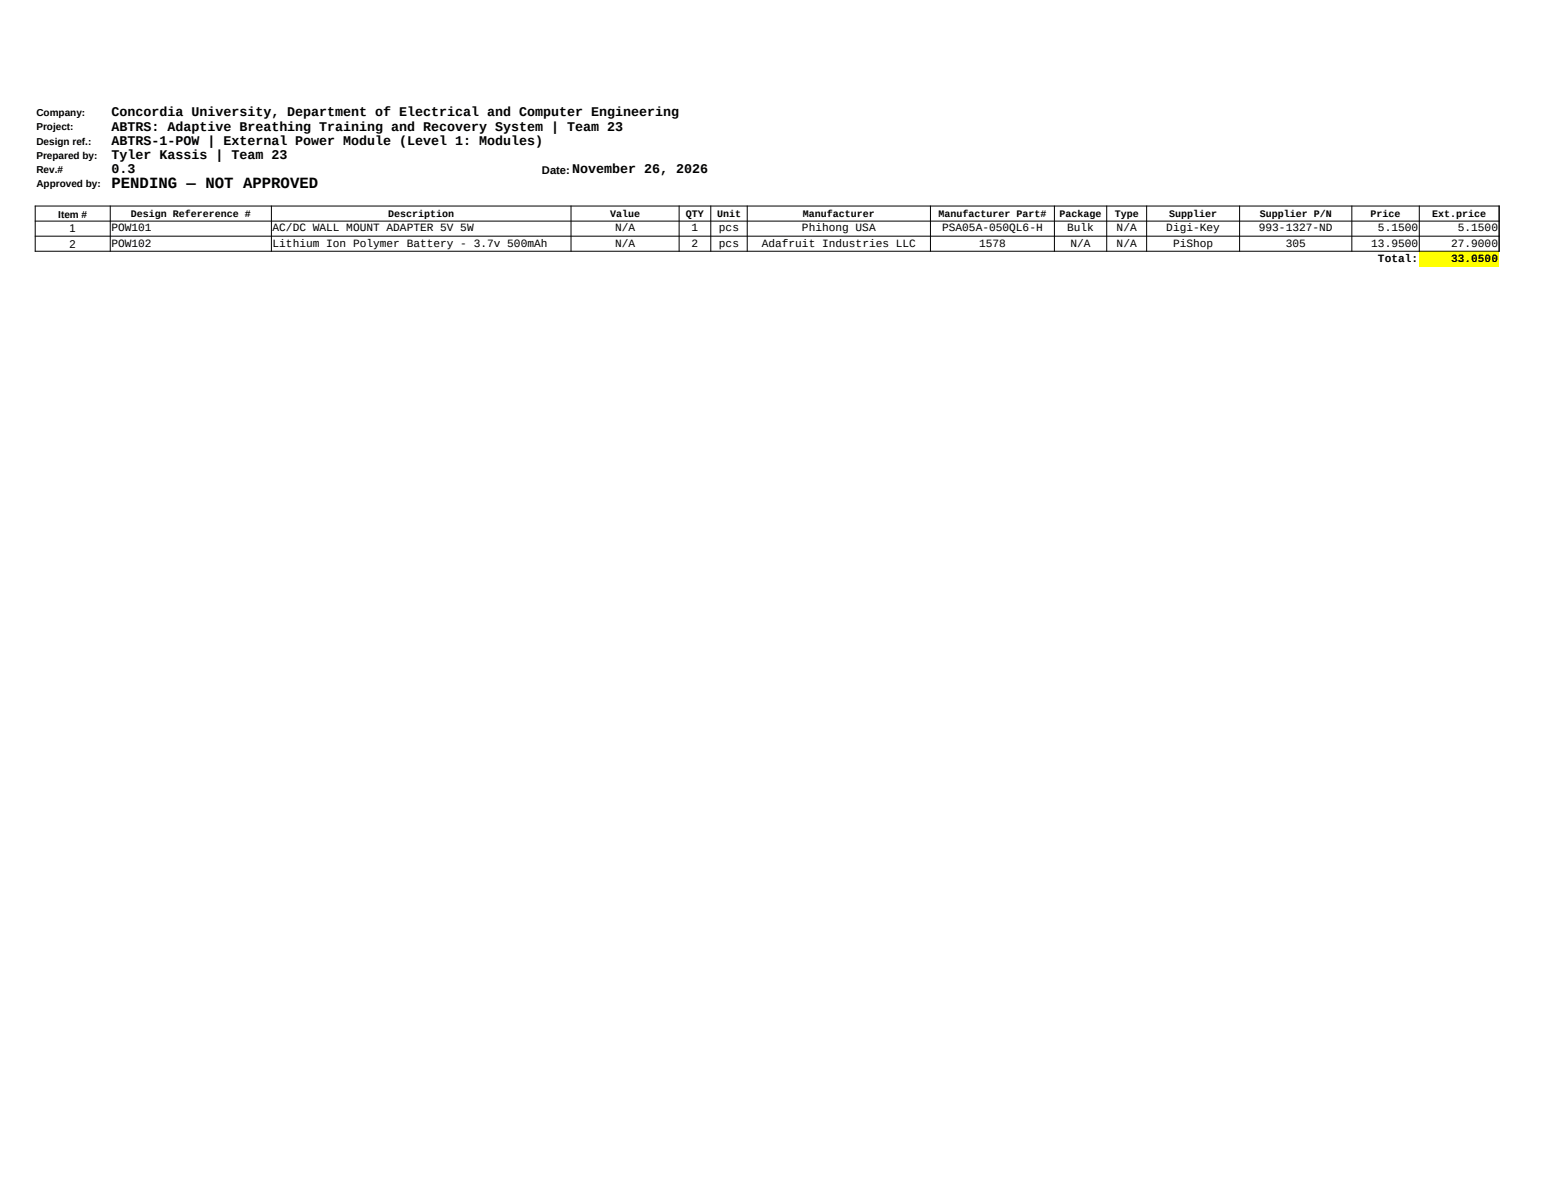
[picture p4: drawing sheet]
<svg xmlns="http://www.w3.org/2000/svg" width="279mm" height="216mm" viewBox="0 0 279 216" stroke-linecap="round" stroke-linejoin="round" font-family="sans-serif">
<defs><g id="words">
<text font-size="2.8" x="20.1" y="33.9">PENDING — NOT APPROVED</text>
<g font-size="2.4">
<text x="20.1" y="21">Concordia University, Department of Electrical and Computer Engineering</text>
<text x="20.1" y="23.5">ABTRS: Adaptive Breathing Training and Recovery System | Team 23</text>
<text x="20.1" y="26.1">ABTRS-1-POW | External Power Module (Level 1: Modules)</text>
<text x="20.1" y="28.6">Tyler Kassis | Team 23</text>
<text x="20.1" y="31.2">0.3</text>
<text x="103" y="31.2">November 26, 2026</text>
</g>
<g font-size="2">
<text x="97.6" y="31.3">Date:</text>
<text x="12.5" y="41.9">1</text>
<text x="20.1" y="41.7">POW101</text>
<text x="49.1" y="41.7">AC/DC WALL MOUNT ADAPTER 5V 5W</text>
<text x="110.7" y="41.7">N/A</text>
<text x="124.5" y="41.7">1</text>
<text x="129.4" y="41.7">pcs</text>
<text x="144.4" y="41.7">Phihong USA</text>
<text x="169.6" y="41.7">PSA05A-050QL6-H</text>
<text x="192.1" y="41.7">Bulk</text>
<text x="201" y="41.7">N/A</text>
<text x="210" y="41.7">Digi-Key</text>
<text x="226.6" y="41.7">993-1327-ND</text>
<text x="248.1" y="41.7">5.1500</text>
<text x="262.4" y="41.7">5.1500</text>
<text x="12.5" y="44.6">2</text>
<text x="20.1" y="44.4">POW102</text>
<text x="49.1" y="44.4">Lithium Ion Polymer Battery - 3.7v 500mAh</text>
<text x="110.7" y="44.4">N/A</text>
<text x="124.5" y="44.4">2</text>
<text x="129.4" y="44.4">pcs</text>
<text x="137.1" y="44.4">Adafruit Industries LLC</text>
<text x="176.2" y="44.4">1578</text>
<text x="192.7" y="44.4">N/A</text>
<text x="201" y="44.4">N/A</text>
<text x="211.2" y="44.4">PiShop</text>
<text x="231.5" y="44.4">305</text>
<text x="246.9" y="44.4">13.9500</text>
<text x="248.1" y="47.2">Total:</text>
<text x="261.2" y="44.4">27.9000</text>
<text x="261.2" y="47.2">33.0500</text>
</g>
<g font-size="1.8">
<text x="6.5" y="20.9">Company:</text>
<text x="6.5" y="23.5">Project:</text>
<text x="6.5" y="26.1">Design ref.:</text>
<text x="6.5" y="28.6">Prepared by:</text>
<text x="6.5" y="31.2">Rev.#</text>
<text x="6.5" y="33.7">Approved by:</text>
<text x="10.5" y="39.2">Item #</text>
<text x="23.6" y="39.1">Design Refererence #</text>
<text x="69.9" y="39.1">Description</text>
<text x="109.8" y="39.1">Value</text>
<text x="123.5" y="39.1">QTY</text>
<text x="129.1" y="39.1">Unit</text>
<text x="144.5" y="39.1">Manufacturer</text>
<text x="168.9" y="39.1">Manufacturer Part#</text>
<text x="190.8" y="39.1">Package</text>
<text x="200.7" y="39.1">Type</text>
<text x="210.5" y="39.1">Supplier</text>
<text x="226.8" y="39.1">Supplier P/N</text>
<text x="246.7" y="39.1">Price</text>
<text x="257.8" y="39.1">Ext.price</text>
</g>
</g></defs>
<path d="M255.5 45.2h14.4v2.8h-14.4z" fill-rule="evenodd" fill="#ff0"/>
<g fill="none" stroke="#000" stroke-width=".18">
<path d="M6.3 37.1h263.7M6.3 39.8h263.7M6.3 37v8.3M19.8 37v8.3M48.9 37v8.3M102.8 37v8.3M122.3 37v8.3M128 37v8.3M134.5 37v8.3M167.5 37v8.3M189.8 37v8.3M199.2 37v8.3"/>
<path d="M206.4 37v8.3M223.2 37v8.3M243.4 37v8.3M255.5 37v8.3M269.9 37v8.3M6.3 42.5h263.7M6.3 45.2h263.7"/>
</g>
<use href="#words"/>
</svg>
